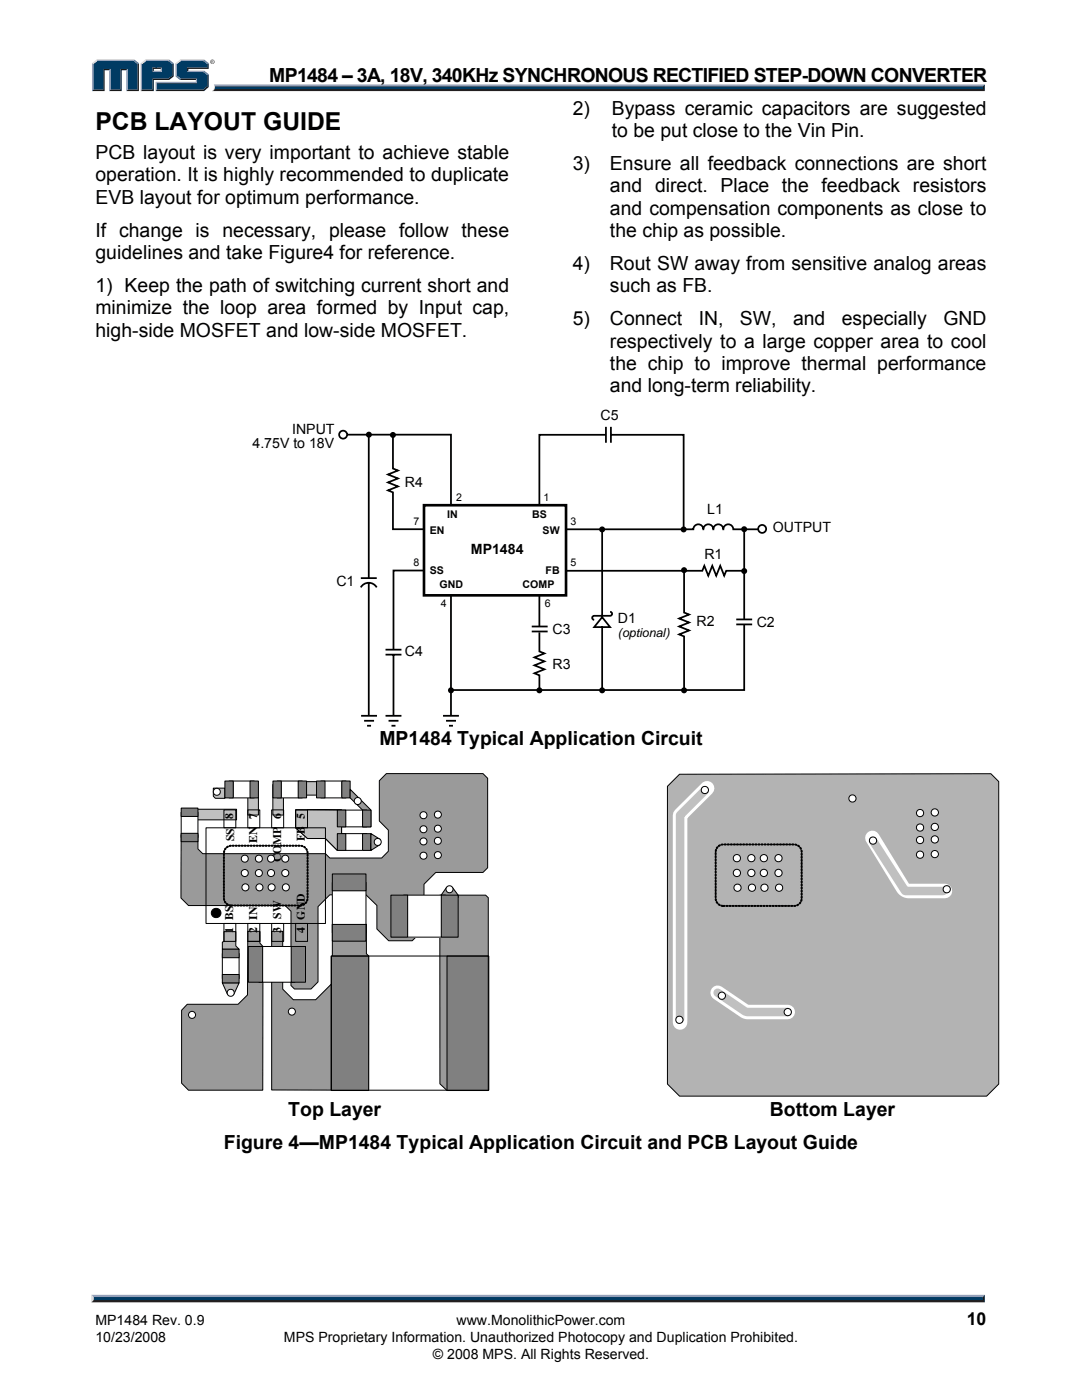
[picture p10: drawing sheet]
<svg xmlns="http://www.w3.org/2000/svg" width="216mm" height="279mm" viewBox="0 0 216 279" stroke-linecap="round" stroke-linejoin="round" font-family="sans-serif">
<defs><g id="words">
<text font-size="4.9" x="19" y="26">PCB LAYOUT GUIDE</text>
<g font-size="3.9">
<text x="53.7" y="16.3">MP1484 – 3A, 18V, 340KHz SYNCHRONOUS RECTIFIED STEP-DOWN CONVERTER</text>
<text x="114.3" y="22.9">2)</text>
<text x="122.1" y="22.9">Bypass ceramic capacitors are suggested</text>
<text x="122.1" y="27.3">to be put close to the Vin Pin.</text>
<text x="19" y="31.7">PCB layout is very important to achieve stable</text>
<text x="114.3" y="33.9">3)</text>
<text x="121.7" y="33.9">Ensure all feedback connections are short</text>
<text x="19" y="36.2">operation. It is highly recommended to duplicate</text>
<text x="19" y="40.7">EVB layout for optimum performance.</text>
<text x="121.7" y="38.4">and direct. Place the feedback resistors</text>
<text x="19" y="47.2">If change is necessary, please follow these</text>
<text x="121.7" y="42.8">and compensation components as close to</text>
<text x="121.7" y="47.3">the chip as possible.</text>
<text x="19" y="51.7">guidelines and take Figure4 for reference.</text>
<text x="114.3" y="53.9">4)</text>
<text x="121.7" y="53.9">Rout SW away from sensitive analog areas</text>
<text x="19" y="58.3">1) Keep the path of switching current short and</text>
<text x="121.7" y="58.4">such as FB.</text>
<text x="19" y="62.7">minimize the loop area formed by Input cap,</text>
<text x="114.3" y="64.9">5)</text>
<text x="121.7" y="64.9">Connect</text>
<text x="139.4" y="64.9">IN,</text>
<text x="147.6" y="64.9">SW,</text>
<text x="158.2" y="64.9">and</text>
<text x="168" y="64.9">especially</text>
<text x="188.2" y="64.9">GND</text>
<text x="19" y="67.2">high-side MOSFET and low-side MOSFET.</text>
<text x="121.7" y="69.4">respectively to a large copper area to cool</text>
<text x="121.7" y="73.9">the chip to improve thermal performance</text>
<text x="121.7" y="78.3">and long-term reliability.</text>
<text x="75.7" y="148.8">MP1484 Typical Application Circuit</text>
<text x="57.5" y="222.7">Top Layer</text>
<text x="153.6" y="222.7">Bottom Layer</text>
<text x="44.7" y="229.3">Figure 4—MP1484 Typical Application Circuit and PCB Layout Guide</text>
</g>
<text font-size="3.5" x="192.9" y="264.5">10</text>
<g font-size="2.8">
<text x="119.8" y="83.9">C5</text>
<text x="50.4" y="89.4">4.75V to 18V</text>
<text x="58.3" y="86.5">INPUT</text>
<text x="80.8" y="97.1">R4</text>
<text x="141.1" y="102.6">L1</text>
<text x="154.2" y="106.1">OUTPUT</text>
<text x="94" y="110.5">MP1484</text>
<text x="140.5" y="111.5">R1</text>
<text x="67.1" y="116.9">C1</text>
<text x="123.3" y="124.3">D1</text>
<text x="139" y="125">R2</text>
<text x="151" y="125">C2</text>
<text x="80.8" y="131">C4</text>
<text x="110.2" y="126.6">C3</text>
<text x="110.2" y="133.5">R3</text>
<text x="19" y="267.9">10/23/2008</text>
<text x="19" y="264.5">MP1484 Rev. 0.9</text>
<text x="56.7" y="267.9">MPS Proprietary Information. Unauthorized Photocopy and Duplication Prohibited.</text>
<text x="91.1" y="264.5">www.MonolithicPower.com</text>
<text x="86.4" y="271.1">© 2008 MPS. All Rights Reserved.</text>
</g>
<text font-size="2.5" x="123.3" y="127.1">(optional)</text>
<g font-size="2.3">
<text x="46.5" y="163.5" transform="rotate(-90 46.5 163.5)">8</text>
<text x="46.7" y="167.9" transform="rotate(-90 46.7 167.9)">SS</text>
<text x="51.3" y="163.5" transform="rotate(-90 51.3 163.5)">7</text>
<text x="56.1" y="163.5" transform="rotate(-90 56.1 163.5)">6</text>
<text x="60.9" y="167.9" transform="rotate(-90 60.9 167.9)">FB</text>
<text x="60.9" y="163.5" transform="rotate(-90 60.9 163.5)">5</text>
<text x="51.3" y="168.1" transform="rotate(-90 51.3 168.1)">EN</text>
<text x="56.1" y="172" transform="rotate(-90 56.1 172)">COMP</text>
<text x="46.5" y="183.6" transform="rotate(-90 46.5 183.6)">BS</text>
<text x="51.3" y="183.5" transform="rotate(-90 51.3 183.5)">IN</text>
<text x="56.1" y="183.4" transform="rotate(-90 56.1 183.4)">SW</text>
<text x="60.9" y="183.5" transform="rotate(-90 60.9 183.5)">GND</text>
<text x="46.5" y="186.2" transform="rotate(-90 46.5 186.2)">1</text>
<text x="51.3" y="186.2" transform="rotate(-90 51.3 186.2)">2</text>
<text x="56.1" y="186.2" transform="rotate(-90 56.1 186.2)">3</text>
<text x="60.9" y="186.2" transform="rotate(-90 60.9 186.2)">4</text>
</g>
<g font-size="2.1">
<text x="91" y="100">2</text>
<text x="108.5" y="100">1</text>
<text x="82.5" y="104.8">7</text>
<text x="85.8" y="106.5">EN</text>
<text x="89.2" y="103.5">IN</text>
<text x="106.2" y="103.5">BS</text>
<text x="108.3" y="106.5">SW</text>
<text x="113.9" y="104.8">3</text>
<text x="82.5" y="113">8</text>
<text x="113.9" y="113">5</text>
<text x="85.8" y="114.5">SS</text>
<text x="87.7" y="117.4">GND</text>
<text x="104.3" y="117.4">COMP</text>
<text x="108.9" y="114.5">FB</text>
<text x="88" y="121.2">4</text>
<text x="108.7" y="121.2">6</text>
</g>
</g></defs>
<path d="M18.7 259.2h177.4l.4 .7h-178.3z" fill="#231f20"/>
<path d="M18.3 258.4h178.2l-.4 .8h-177.4z" fill="#94a0b9"/>
<path d="M196.5 258.4v1.5l-.4-.4v-.6z" fill="#001338"/>
<path d="M18.7 258.9h177.4v.6h-177.4z" fill="#003b63"/>
<path d="M18.2 258.4l.5 .5v.5l-.5 .5z" fill="#dcddde"/>
<path d="M42.7 16.9h153.8l-.4 .6h-153.3z" fill="#94a0b9"/>
<path d="M42.8 17.5h153.3l.4 .7h-154.2l.4-.3z" fill="#231f20"/>
<path d="M196.1 17.3l.4-.4v1.3l-.4-.4z" fill="#001338"/>
<path d="M42.9 17.3h153.2v.5h-153.3z" fill="#003b63"/>
<path d="M42.7 16.9l.2 .5a.79 .79 0 0 1-.6 .8l.1-.1a1.24 1.24 0 0 0 .3-1.2z" fill="#dcddde"/>
<path d="M30.4 14.4l.3-.3h1.3l.3 .3z" fill="#94a0b9"/>
<g fill="#003b63">
<path d="M18.6 12.8l.8-.6h7.2l.8 .6v5.1h-1.9v-4.1h-1.5v4.1h-2v-4.1h-1.4v4.1h-2z"/>
<path d="M28.3 12.8l.9-.6h2.1v1.3h-.9v.9h1.9v-.9h-1.2v-1.3h2.5l.8 .6v2.3l-.8 .6h-3.2v2.2h-2.1z"/>
<path d="M31.3 16.6h8v-.9h-3.2l-.8-.6v-2.3l.8-.6h4.5l.8 .6v.7h-4.1v.9h3.3l.8 .6v2.2l-.8 .7h-9.3z"/>
</g>
<path d="M35.9 12h4.8" fill="none" stroke="#94a0b9" stroke-width=".27"/>
<path d="M35 12.6l.9-.7 .2 .3-.8 .6z" fill="#dcddde"/>
<path d="M35.2 12.6v2.7" fill="none" stroke="#94a0b9" stroke-width=".27"/>
<path d="M35 15.3l.3-.2 .8 .6-.2 .3z" fill="#537194"/>
<path d="M35.9 15.8h3.4" fill="none" stroke="#001338" stroke-width=".27"/>
<g fill="#94a0b9">
<path d="M31.1 16.3h8v-.3l.2-.3v.9h-8z"/>
<path d="M31.1 16.3l.2 .3v1.3l-.2 .3z"/>
</g>
<path d="M37.3 13.5h4.1v-.7l.2-.2v1.2h-4v.3l-.3 .3z" fill="#001338"/>
<path d="M37.3 14.2h3.4" fill="none" stroke="#94a0b9" stroke-width=".27"/>
<path d="M40.7 14.1l.9 .7-.2 .2-.8-.6z" fill="#537194"/>
<g fill="#001338">
<path d="M31.1 18.2l.2-.3h9.3l.8-.7v-2.2l.2-.2v2.6l-.9 .8z"/>
<path d="M30.4 15.7h3.2l.8-.6v-2.3l.3-.2v2.7l-.9 .7h-3.1v2.2h-2.6l.2-.3h2.1z"/>
</g>
<path d="M33.8 11.9l.9 .7-.3 .2-.8-.6z" fill="#537194"/>
<path d="M29 12h4.8" fill="none" stroke="#94a0b9" stroke-width=".27"/>
<path d="M28.1 12.6l.9-.7 .2 .3-.9 .6z" fill="#dcddde"/>
<path d="M28.2 12.6v5.6" fill="none" stroke="#94a0b9" stroke-width=".27"/>
<path d="M32 13.8l.3-.3v.9l-.3-.3z" fill="#94a0b9"/>
<g fill="#001338">
<path d="M30.4 13.5h1.9l-.3 .3h-1.3v.3l-.3 .3z"/>
<path d="M27.4 12.8l.3-.2v5.6h-2.5l.3-.3h1.9z"/>
</g>
<path d="M26.8 11.9l.9 .7-.3 .2-.8-.6z" fill="#537194"/>
<path d="M19.2 12h7.6" fill="none" stroke="#94a0b9" stroke-width=".27"/>
<path d="M18.4 12.6l.8-.7 .2 .3-.8 .6z" fill="#dcddde"/>
<path d="M18.5 12.6v5.6" fill="none" stroke="#94a0b9" stroke-width=".27"/>
<path d="M20.6 13.8h1.4l-.2 .2h-.9v4.2h-2.5l.2-.3h2z" fill="#001338"/>
<path d="M21.9 13.8v4.4" fill="none" stroke="#94a0b9" stroke-width=".27"/>
<path d="M24 13.8h1.5l-.3 .2h-.9v4.2h-2.5l.2-.3h2z" fill="#001338"/>
<path d="M25.3 13.8v4.4" fill="none" stroke="#94a0b9" stroke-width=".27"/>
<path d="M40.7 11.9l.9 .7-.2 .2-.8-.6z" fill="#537194"/>
<path d="M41.9 12.3a.45 .45 0 0 1 .9 0 .45 .45 0 0 1-.9 0zM42 12.3a.37 .37 0 0 0 .7 0 .37 .37 0 0 0-.7 0zM42.2 12.1l.3 .1 .1 .4-.2-.2-.2 .2zM42.3 12.2v.1h.1z" fill="#231f20"/>
<g fill="none" stroke="#000" stroke-width=".35">
<path d="M69.3 86.7h20.7v14.2M73.6 86.9v28.5M78.4 86.7v6.8l1 .4-2 .8 2 .8-2 .8 2 .8-2 .8 1 .4v7.3h6.2M120.9 86.8h-13.3v14M121.9 85.2v3.2M121.9 86.8h14.5v18.9M72 117.2a1.83 1.83 0 0 1 3.2 0M73.6 116.3v26.6M84.7 113.9h-6.2v15.7M90 118.8v24.1M107.6 118.8v6.3M112.9 105.6h25.4a1 1 0 0 1 1-1 1 1 0 0 1 1 1 1 1 0 0 1 1-1 1 1 0 0 1 1 1 1 1 0 0 1 1-1 1 1 0 0 1 1 1 1 1 0 0 1 1-1 1 1 0 0 1 1 1h5"/>
<path d="M113 113.9h27.1l.4-1 .8 2 .8-2 .8 2 .8-2 .8 2 .4-1h3.5M120.2 105.7v17.2M136.5 113.7v8.5l1 .4-2 .8 2 .8-2 .8 2 .8-2 .8 1 .4v10.8M148.5 105.6v18M76.9 130.6h3.2M78.5 130.7v12.1M106.1 126h3.2M107.6 126.2v3.8l1 .4-2 .8 2 .8-2 .8 2 .8-2 .8 1 .4v3M120.1 123.2l1.6 2h-3.1zM120.2 125v12.7M121.7 122.1a.4 .4 0 0 1 .4 .4 .4 .4 0 0 1-.4 .4h-3.1a.4 .4 0 0 0-.4 .4 .4 .4 0 0 0 .4 .4M146.9 124.6h3.2"/>
<path d="M148.5 124.7v13h-58.5M72.7 143.8h1.9M73.2 144.8h.8M77.5 143.8h2M78.1 144.8h.8M89 143.8h2M89.6 144.8h.8"/>
<circle cx="68.5" cy="86.7" r=".79"/>
<circle cx="152.1" cy="105.6" r=".79"/>
</g>
<g fill="#000">
<circle cx="73.6" cy="86.7" r=".6"/>
<circle cx="78.4" cy="86.8" r=".6"/>
<circle cx="120.2" cy="105.7" r=".6"/>
<circle cx="136.4" cy="105.7" r=".6"/>
<circle cx="136.5" cy="113.8" r=".6"/>
<circle cx="148.5" cy="105.6" r=".6"/>
<circle cx="148.5" cy="114" r=".6"/>
<circle cx="90" cy="137.8" r=".6"/>
<circle cx="107.6" cy="137.8" r=".6"/>
<circle cx="120.2" cy="137.8" r=".6"/>
<circle cx="136.5" cy="137.8" r=".6"/>
</g>
<path d="M84.6 100.8h28.3v18h-28.3z" fill="none" stroke="#000" stroke-width=".53"/>
<path d="M120.9 85.2v3.2zM72 115.4h3.2zM76.9 129.7h3.2zM106.1 125h3.2zM146.9 123.6h3.2zM72.1 142.9h3.1zM76.9 142.9h3.2zM88.4 142.9h3.2z" fill="#000" stroke="#000" stroke-width=".35"/>
<path d="M49.4 185.9h2.4l.1 2.3 .6 .7-.1 28.7h-14.8l-1.4-1.4v-14.6l1.2-1.2h10.1l1.9-1.8z" fill-rule="evenodd" fill="#9a9a9a"/>
<path d="M49.4 185.9h2.4l.1 2.3 .6 .7-.1 28.7h-14.8l-1.4-1.4v-14.6l1.2-1.2h10.1l1.9-1.8z" fill="none" stroke="#000" stroke-width=".2"/>
<path d="M54.2 185.9h2.2v11.5l2.1 2.1h4.5l3.3-3.3v-11.8h6.8v5.9l.5 .5v26.8l-19.4-.1z" fill-rule="evenodd" fill="#9a9a9a"/>
<path d="M54.2 185.9h2.2v11.5l2.1 2.1h4.5l3.3-3.3v-11.8h6.8v5.9l.5 .5v26.8l-19.4-.1z" fill="none" stroke="#000" stroke-width=".2"/>
<path d="M36.2 166.6h3.3v2.8l.9 1h24.5l.9 .8h10.4l1.3-1.3v-4.2l-1.8-1.8v-8.1l1.4-1.4h19.3l.9 .9v17.9l-.9 .9h-9.4l-2.4 2.4v8.9l-2.3 2.3h-4.7l-2.4-2.3v-4.7l-2.2-2.1h-7.2l-2.3 2.3v15.1l-1.4 1.4h-3.3l-.7-.7v-14.8l-1.2-1.2h-19.3l-1.5-1.5z" fill-rule="evenodd" fill="#9a9a9a"/>
<path d="M36.2 166.6h3.3v2.8l.9 1h24.5l.9 .8h10.4l1.3-1.3v-4.2l-1.8-1.8v-8.1l1.4-1.4h19.3l.9 .9v17.9l-.9 .9h-9.4l-2.4 2.4v8.9l-2.3 2.3h-4.7l-2.4-2.3v-4.7l-2.2-2.1h-7.2l-2.3 2.3v15.1l-1.4 1.4h-3.3l-.7-.7v-14.8l-1.2-1.2h-19.3l-1.5-1.5zM61.4 161.6l6.8 .1v8h-.9l-2.4-2.4h-3.5l-2.4-2.1v-3.6l9.2 .1" fill="none" stroke="#000" stroke-width=".2"/>
<path d="M59 161.6l9.2 .1v8h-.9l-2.4-2.4h-3.5l-2.4-2.1z" fill-rule="evenodd" fill="#c0c0c0"/>
<path d="M59 161.6l9.2 .1v8h-.9l-2.4-2.4h-3.5l-2.4-2.1z" fill="none" stroke="#000" stroke-width=".2"/>
<path d="M68.2 166.4h5v3.3h-5z" fill="#fff"/>
<path d="M68.2 166.4h5v3.3h-5z" fill="none" stroke="#000" stroke-width=".2"/>
<path d="M72.3 166.4h1.7v3.3h-1.7z" fill="#808080"/>
<path d="M72.3 166.4h1.7v3.3h-1.7z" fill="none" stroke="#000" stroke-width=".2"/>
<path d="M67.3 166.4h1.7v3.3h-1.7z" fill="#808080"/>
<path d="M67.3 166.4h1.7v3.3h-1.7z" fill="none" stroke="#000" stroke-width=".2"/>
<path d="M49.4 156.6h2.2v6.1h-2.2z" fill="#c0c0c0"/>
<path d="M49.4 156.6h2.2v6.1h-2.2z" fill="none" stroke="#000" stroke-width=".2"/>
<path d="M36.4 161.5h10.8v2.1h-10.8z" fill="#c0c0c0"/>
<path d="M36.4 161.5h10.8v2.1h-10.8z" fill="none" stroke="#000" stroke-width=".2"/>
<path d="M42.6 157.3h2.3v2h-1.9l-.4-.4z" fill-rule="evenodd" fill="#c0c0c0"/>
<path d="M42.6 157.3h2.3v2h-1.9l-.4-.4z" fill="none" stroke="#000" stroke-width=".2"/>
<circle cx="43.3" cy="158" r=".7" fill="#fff"/>
<circle cx="43.3" cy="158" r=".7" fill="none" stroke="#000" stroke-width=".2"/>
<path d="M54.4 156.6h2.2v6.1h-2.2z" fill="#c0c0c0"/>
<path d="M54.4 156.6h2.2v6.1h-2.2z" fill="none" stroke="#000" stroke-width=".2"/>
<path d="M60.8 156h3.4v2.7h-3.4z" fill="#c0c0c0"/>
<path d="M60.8 156h3.4v2.7h-3.4z" fill="none" stroke="#000" stroke-width=".2"/>
<path d="M64 155.9h5v3.3h-5z" fill="#fff"/>
<path d="M64 155.9h5v3.3h-5z" fill="none" stroke="#000" stroke-width=".2"/>
<path d="M63.2 155.9h1.7v3.3h-1.7z" fill="#808080"/>
<path d="M63.2 155.9h1.7v3.3h-1.7z" fill="none" stroke="#000" stroke-width=".2"/>
<path d="M68.2 155.9h1.7v3.3h-1.7z" fill="#808080"/>
<path d="M68.2 155.9h1.7v3.3h-1.7z" fill="none" stroke="#000" stroke-width=".2"/>
<path d="M55.3 155.9h5v3.3h-5z" fill="#fff"/>
<path d="M55.3 155.9h5v3.3h-5z" fill="none" stroke="#000" stroke-width=".2"/>
<path d="M54.5 155.9h1.6v3.3h-1.6z" fill="#808080"/>
<path d="M54.5 155.9h1.6v3.3h-1.6z" fill="none" stroke="#000" stroke-width=".2"/>
<path d="M59.5 155.9h1.7v3.3h-1.7z" fill="#808080"/>
<path d="M59.5 155.9h1.7v3.3h-1.7z" fill="none" stroke="#000" stroke-width=".2"/>
<path d="M36.2 162.1h3.3v5h-3.3z" fill="#fff"/>
<path d="M36.2 162.1h3.3v5h-3.3z" fill="none" stroke="#000" stroke-width=".2"/>
<path d="M36.2 161.3h3.3v1.6h-3.3z" fill="#808080"/>
<path d="M36.2 161.3h3.3v1.6h-3.3z" fill="none" stroke="#000" stroke-width=".2"/>
<path d="M36.2 166.3h3.3v1.7h-3.3z" fill="#808080"/>
<path d="M36.2 166.3h3.3v1.7h-3.3z" fill="none" stroke="#000" stroke-width=".2"/>
<path d="M45.7 155.9h5v3.3h-5z" fill="#fff"/>
<path d="M45.7 155.9h5v3.3h-5z" fill="none" stroke="#000" stroke-width=".2"/>
<path d="M44.9 155.9h1.6v3.3h-1.6z" fill="#808080"/>
<path d="M44.9 155.9h1.6v3.3h-1.6z" fill="none" stroke="#000" stroke-width=".2"/>
<path d="M49.9 155.9h1.7v3.3h-1.7z" fill="#808080"/>
<path d="M49.9 155.9h1.7v3.3h-1.7z" fill="none" stroke="#000" stroke-width=".2"/>
<path d="M44.4 196.2h3.3l-1 2.2h-1.3z" fill-rule="evenodd" fill="#b3b3b3"/>
<path d="M44.4 196.2h3.3l-1 2.2h-1.3z" fill="none" stroke="#000" stroke-width=".2"/>
<circle cx="46" cy="198.1" r=".71" fill="#fff"/>
<circle cx="46" cy="198.1" r=".71" fill="none" stroke="#000" stroke-width=".2"/>
<path d="M44.7 185.9h2.4v2.9l.6 .6h-3.3v-1.4l.3-.1z" fill-rule="evenodd" fill="#b3b3b3"/>
<path d="M44.7 185.9h2.4v2.9l.6 .6h-3.3v-1.4l.3-.1z" fill="none" stroke="#000" stroke-width=".2"/>
<path d="M44.4 190.3h3.3v5h-3.3z" fill="#fff"/>
<path d="M44.4 190.3h3.3v5h-3.3z" fill="none" stroke="#000" stroke-width=".2"/>
<path d="M44.4 189.4h3.3v1.7h-3.3z" fill="#808080"/>
<path d="M44.4 189.4h3.3v1.7h-3.3z" fill="none" stroke="#000" stroke-width=".2"/>
<path d="M44.4 194.5h3.3v1.7h-3.3z" fill="#808080"/>
<path d="M44.4 194.5h3.3v1.7h-3.3z" fill="none" stroke="#000" stroke-width=".2"/>
<path d="M87.8 178.6h9.1l.5 .6v38.4h-8.2l-1.4-1.3z" fill-rule="evenodd" fill="#9a9a9a"/>
<path d="M87.8 178.6h9.1l.5 .6v38.4h-8.2l-1.4-1.3z" fill="none" stroke="#000" stroke-width=".2"/>
<circle cx="58.2" cy="201.9" r=".71" fill="#fff"/>
<g fill="none" stroke="#000" stroke-width=".2">
<path d="M74 168.3v1.4"/>
<circle cx="58.2" cy="201.9" r=".71"/>
</g>
<path d="M69.9 157.5l4.1 4.2v3.3h-1.7v-3.3l-2.4-2.5z" fill-rule="evenodd" fill="#9a9a9a"/>
<path d="M69.9 157.5l4.1 4.2v3.3h-1.7v-3.3l-2.4-2.5z" fill="none" stroke="#000" stroke-width=".2"/>
<circle cx="71.4" cy="159.9" r=".71" fill="#fff"/>
<circle cx="71.4" cy="159.9" r=".71" fill="none" stroke="#000" stroke-width=".2"/>
<path d="M68.2 161.7h5v3.3h-5z" fill="#fff"/>
<path d="M68.2 161.7h5v3.3h-5z" fill="none" stroke="#000" stroke-width=".2"/>
<path d="M72.3 161.7h1.7v3.3h-1.7z" fill="#808080"/>
<path d="M72.3 161.7h1.7v3.3h-1.7z" fill="none" stroke="#000" stroke-width=".2"/>
<path d="M67.3 161.7h1.7v3.3h-1.7z" fill="#808080"/>
<path d="M67.3 161.7h1.7v3.3h-1.7z" fill="none" stroke="#000" stroke-width=".2"/>
<path d="M74 166.4l1.9 1.1v1.1l-1.9 1.1z" fill-rule="evenodd" fill="#9a9a9a"/>
<path d="M74 166.4l1.9 1.1v1.1l-1.9 1.1z" fill="none" stroke="#000" stroke-width=".2"/>
<circle cx="75.4" cy="168" r=".71" fill="#fff"/>
<circle cx="75.4" cy="168" r=".71" fill="none" stroke="#000" stroke-width=".2"/>
<path d="M89.1 177.1h1.2l1.1 1.5v.5h-3.3v-.5z" fill-rule="evenodd" fill="#9a9a9a"/>
<path d="M89.1 177.1h1.2l1.1 1.5v.5h-3.3v-.5z" fill="none" stroke="#000" stroke-width=".2"/>
<circle cx="89.7" cy="177.5" r=".71" fill="#fff"/>
<g fill="none" stroke="#000" stroke-width=".2">
<path d="M44.7 161.6h2.4v3.6h-2.4zM49.4 161.6h2.4v3.6h-2.4zM54.2 161.6h2.4v3.6h-2.4zM59 161.6h2.4v3.6h-2.4zM44.7 184.3h2.4v3.6h-2.4zM49.4 184.3h2.4v3.6h-2.4zM51.8 185.9v2h-2.4M54.2 184.3h2.4v3.6h-2.4zM59 184.3h2.4v3.6h-2.4z"/>
<circle cx="89.7" cy="177.5" r=".71"/>
</g>
<circle cx="48.8" cy="174.2" r=".7" fill="#fff"/>
<circle cx="48.8" cy="174.2" r=".7" fill="none" stroke="#000" stroke-width=".2"/>
<circle cx="51.7" cy="174.2" r=".7" fill="#fff"/>
<circle cx="51.7" cy="174.2" r=".7" fill="none" stroke="#000" stroke-width=".2"/>
<circle cx="54.1" cy="174.2" r=".71" fill="#fff"/>
<circle cx="54.1" cy="174.2" r=".71" fill="none" stroke="#000" stroke-width=".2"/>
<circle cx="56.9" cy="174.2" r=".71" fill="#fff"/>
<circle cx="56.9" cy="174.2" r=".71" fill="none" stroke="#000" stroke-width=".2"/>
<circle cx="48.8" cy="171.4" r=".7" fill="#fff"/>
<circle cx="48.8" cy="171.4" r=".7" fill="none" stroke="#000" stroke-width=".2"/>
<circle cx="51.7" cy="171.4" r=".7" fill="#fff"/>
<circle cx="51.7" cy="171.4" r=".7" fill="none" stroke="#000" stroke-width=".2"/>
<circle cx="54.1" cy="171.4" r=".71" fill="#fff"/>
<circle cx="54.1" cy="171.4" r=".71" fill="none" stroke="#000" stroke-width=".2"/>
<circle cx="56.9" cy="171.4" r=".71" fill="#fff"/>
<circle cx="56.9" cy="171.4" r=".71" fill="none" stroke="#000" stroke-width=".2"/>
<circle cx="49" cy="177.1" r=".71" fill="#fff"/>
<circle cx="49" cy="177.1" r=".71" fill="none" stroke="#000" stroke-width=".2"/>
<circle cx="51.8" cy="177.1" r=".71" fill="#fff"/>
<circle cx="51.8" cy="177.1" r=".71" fill="none" stroke="#000" stroke-width=".2"/>
<circle cx="54.2" cy="177.1" r=".71" fill="#fff"/>
<circle cx="54.2" cy="177.1" r=".71" fill="none" stroke="#000" stroke-width=".2"/>
<circle cx="57" cy="177.1" r=".71" fill="#fff"/>
<g fill="none" stroke="#000" stroke-width=".2">
<path d="M41.1 165.2h23.8v19.1h-23.8zM44.6 170.4h.2l-.1 .4-.1-.2zM44.6 171h.2l-.1 .3-.1-.1zM44.6 173.4h.2l-.1 .3-.1-.1zM44.6 174.6h.2l-.1 .3-.1-.1zM44.6 175.2h.2l-.1 .3-.1-.1zM44.6 177h.2l-.1 .3-.1-.1zM44.6 177.6h.2l-.1 .3-.1-.1zM44.6 178.2h.2l-.1 .3-.1-.1zM44.6 172.2h.2l-.1 .3-.1-.1zM44.6 175.7l.2 .1-.1 .3-.1-.1zM44.6 171.6h.2l-.1 .3h-.1z"/>
<path d="M44.6 172.7l.2 .1-.1 .3-.1-.1zM44.6 173.9l.2 .1-.1 .3-.1-.1zM44.6 176.3l.2 .1-.1 .3-.1-.1zM44.6 178.7l.2 .1-.1 .3-.1-.1zM44.6 179.3l.2 .1-.1 .3zM44.7 169.8l.1 .1-.1 .3zM44.8 179.9l.3 .2-.1 .1-.2-.2zM45.2 169l.2-.1 .2 .1-.3 .2zM45.8 168.7l.3 .1-.3 .1zM46.3 168.7h.4v.1l-.3 .1zM47 168.7h.3v.1l-.3 .1zM47.6 168.7h.3v.1l-.3 .1z"/>
<path d="M48.2 168.7l.3 .1-.3 .1zM48.8 168.7l.3 .1-.3 .1zM49.4 168.7l.3 .1-.3 .1zM49.9 168.7h.3l.1 .1-.3 .1zM50.6 168.7h.2l.1 .1-.3 .1zM51.2 168.7h.3v.1l-.3 .1zM51.8 168.7l.3 .1-.3 .1zM52.3 168.7l.4 .1-.3 .1zM52.9 168.7l.4 .1-.3 .1zM53.5 168.7h.3l.1 .1-.3 .1zM54.1 168.7h.3l.1 .1-.3 .1zM54.7 168.7h.3l.1 .1-.3 .1z"/>
<path d="M55.3 168.7l.4 .1-.3 .1zM55.9 168.7l.4 .1-.3 .1zM56.5 168.7l.4 .1-.3 .1zM57.1 168.7h.3l.1 .1-.3 .1zM57.7 168.7h.3l.1 .1-.3 .1zM58.3 168.7h.3l.1 .1-.3 .1zM58.9 168.7l.4 .1-.3 .1zM59.5 168.7l.4 .1-.3 .1zM60.1 168.7l.3 .1v.1h-.3zM60.6 169l.2-.1 .1 .3h-.1zM61.1 169.4h.1l.1 .3zM61.2 170l.2-.1v.4z"/>
<path d="M61.3 179.5h.1l-.1 .3h-.1zM61.3 178.9h.2l-.1 .3zM61.3 178.3h.2l-.1 .3zM61.3 177.7h.2l-.1 .3h-.1zM61.3 177.1h.2l-.1 .3zM61.3 176.5h.2l-.1 .3zM61.3 174.7h.2l-.1 .4zM61.3 174.1h.2l-.1 .4zM61.3 173.5h.2l-.1 .4zM61.3 172.3h.2l-.1 .4zM61.3 171.7h.2l-.1 .4zM61.3 171.1h.2l-.1 .4z"/>
<path d="M61.3 175.3h.2l-.1 .4zM61.3 170.5h.2l-.1 .4-.1-.1zM61.3 175.9h.2l-.1 .4zM61.3 172.9h.2l-.1 .4zM45.2 180.3l.3 .1v.2l-.3-.1zM45.7 180.6l.4 .1-.3 .1zM46.1 180.6l.4 .1-.3 .1zM46.7 180.6l.4 .1-.3 .1zM47.3 180.6l.4 .1-.3 .1zM47.9 180.6h.3l.1 .1-.3 .1zM48.5 180.6h.3l.1 .1-.3 .1zM49.1 180.6h.3l.1 .1-.3 .1z"/>
<path d="M49.7 180.6l.4 .1-.3 .1zM50.3 180.6l.4 .1-.3 .1zM50.9 180.6l.4 .1-.4 .1zM51.5 180.6l.4 .1-.4 .1zM52.1 180.6h.3l.1 .1-.4 .1zM52.7 180.6h.3l.1 .1-.4 .1zM53.3 180.6l.4 .1-.4 .1zM53.9 180.6l.4 .1-.4 .1zM54.5 180.6l.4 .1-.4 .1zM55.1 180.6l.4 .1-.4 .1zM55.7 180.6h.3v.1l-.3 .1zM56.3 180.6h.3v.1l-.3 .1z"/>
<path d="M56.9 180.6l.4 .1-.4 .1zM57.5 180.6l.3 .1-.3 .1zM58.1 180.6l.3 .1-.3 .1zM58.7 180.6l.3 .1-.3 .1zM59.3 180.6h.3v.1l-.3 .1zM59.9 180.6l.3 .1-.3 .1zM60.4 180.5l.2-.1a.17 .17 0 0 1 .1 .2 .17 .17 0 0 1-.3 0zM61 180l.2 .1-.2 .2-.1-.1z"/>
<circle cx="44.9" cy="169.4" r=".18"/>
<circle cx="57" cy="177.1" r=".71"/>
<circle cx="43.1" cy="182.2" r=".94"/>
</g>
<g fill="#000">
<path d="M46.1 180.6l.4 .1-.3 .1zM46.7 180.6l.4 .1-.3 .1zM47.3 180.6l.4 .1-.3 .1zM47.9 180.6h.3l.1 .1-.3 .1zM48.5 180.6h.3l.1 .1-.3 .1zM49.1 180.6h.3l.1 .1-.3 .1zM49.7 180.6l.4 .1-.3 .1zM50.3 180.6l.4 .1-.3 .1zM50.9 180.6l.4 .1-.4 .1zM51.5 180.6l.4 .1-.4 .1zM52.1 180.6h.3l.1 .1-.4 .1zM52.7 180.6h.3l.1 .1-.4 .1zM53.3 180.6l.4 .1-.4 .1zM53.9 180.6l.4 .1-.4 .1zM54.5 180.6l.4 .1-.4 .1zM55.1 180.6l.4 .1-.4 .1zM55.7 180.6h.3v.1l-.3 .1zM56.3 180.6h.3v.1l-.3 .1zM56.9 180.6l.4 .1-.4 .1zM57.5 180.6l.3 .1-.3 .1zM58.1 180.6l.3 .1-.3 .1zM58.7 180.6l.3 .1-.3 .1zM59.3 180.6h.3v.1l-.3 .1zM59.9 180.6l.3 .1-.3 .1zM60.4 180.5l.2-.1a.17 .17 0 0 1 .1 .2 .17 .17 0 0 1-.3 0zM61 180l.2 .1-.2 .2-.1-.1zM61.3 179.5h.1l-.1 .3h-.1zM61.3 178.9h.2l-.1 .3zM61.3 178.3h.2l-.1 .3zM61.3 177.7h.2l-.1 .3h-.1zM61.3 177.1h.2l-.1 .3zM61.3 176.5h.2l-.1 .3zM61.3 175.9h.2l-.1 .4zM61.3 175.3h.2l-.1 .4zM61.3 174.7h.2l-.1 .4zM61.3 174.1h.2l-.1 .4zM61.3 173.5h.2l-.1 .4zM61.3 172.9h.2l-.1 .4zM61.3 172.3h.2l-.1 .4zM61.3 171.7h.2l-.1 .4zM61.3 171.1h.2l-.1 .4zM61.3 170.5h.2l-.1 .4-.1-.1zM61.2 170l.2-.1v.4zM61.1 169.4h.1l.1 .3zM60.6 169l.2-.1 .1 .3h-.1zM60.1 168.7l.3 .1v.1h-.3zM59.5 168.7l.4 .1-.3 .1zM58.9 168.7l.4 .1-.3 .1zM58.3 168.7h.3l.1 .1-.3 .1zM57.7 168.7h.3l.1 .1-.3 .1zM57.1 168.7h.3l.1 .1-.3 .1zM56.5 168.7l.4 .1-.3 .1zM55.9 168.7l.4 .1-.3 .1zM55.3 168.7l.4 .1-.3 .1zM54.7 168.7h.3l.1 .1-.3 .1zM54.1 168.7h.3l.1 .1-.3 .1zM53.5 168.7h.3l.1 .1-.3 .1zM52.9 168.7l.4 .1-.3 .1zM52.3 168.7l.4 .1-.3 .1zM51.8 168.7l.3 .1-.3 .1zM51.2 168.7h.3v.1l-.3 .1zM50.6 168.7h.2l.1 .1-.3 .1zM49.9 168.7h.3l.1 .1-.3 .1zM49.4 168.7l.3 .1-.3 .1zM48.8 168.7l.3 .1-.3 .1zM48.2 168.7l.3 .1-.3 .1zM47.6 168.7h.3v.1l-.3 .1zM47 168.7h.3v.1l-.3 .1zM46.3 168.7h.4v.1l-.3 .1zM45.8 168.7l.3 .1-.3 .1zM45.2 169l.2-.1 .2 .1-.3 .2zM44.8 169.4a.18 .18 0 0 1 .3 0 .18 .18 0 0 1-.3 0zM44.7 169.8l.1 .1-.1 .3zM44.6 170.4h.2l-.1 .4-.1-.2zM44.6 171h.2l-.1 .3-.1-.1zM44.6 171.6h.2l-.1 .3h-.1zM44.6 172.2h.2l-.1 .3-.1-.1zM44.6 172.7l.2 .1-.1 .3-.1-.1zM44.6 173.4h.2l-.1 .3-.1-.1zM44.6 173.9l.2 .1-.1 .3-.1-.1zM44.6 174.6h.2l-.1 .3-.1-.1zM44.6 175.2h.2l-.1 .3-.1-.1zM44.6 175.7l.2 .1-.1 .3-.1-.1zM44.6 176.3l.2 .1-.1 .3-.1-.1zM44.6 177h.2l-.1 .3-.1-.1zM44.6 177.6h.2l-.1 .3-.1-.1zM44.6 178.2h.2l-.1 .3-.1-.1zM44.6 178.7l.2 .1-.1 .3-.1-.1zM44.6 179.3l.2 .1-.1 .3zM44.8 179.9l.3 .2-.1 .1-.2-.2zM45.2 180.3l.3 .1v.2l-.3-.1zM45.7 180.6l.4 .1-.3 .1z" fill-rule="evenodd"/>
<circle cx="43.1" cy="182.2" r=".94"/>
</g>
<path d="M51.7 188.9h7.1v7.1h-7.1z" fill="#fff"/>
<path d="M51.7 188.9h7.1v7.1h-7.1z" fill="none" stroke="#000" stroke-width=".2"/>
<path d="M58.1 188.9h2.9v7.1h-2.9z" fill="#808080"/>
<path d="M58.1 188.9h2.9v7.1h-2.9z" fill="none" stroke="#000" stroke-width=".2"/>
<path d="M49.6 188.9h2.8v7.1h-2.8z" fill="#808080"/>
<path d="M49.6 188.9h2.8v7.1h-2.8z" fill="none" stroke="#000" stroke-width=".2"/>
<path d="M66.3 176.1h6.7v10.1h-6.7z" fill="#fff"/>
<path d="M66.3 176.1h6.7v10.1h-6.7z" fill="none" stroke="#000" stroke-width=".2"/>
<path d="M66.3 184.5h6.7v3.3h-6.7z" fill="#808080"/>
<path d="M66.3 184.5h6.7v3.3h-6.7z" fill="none" stroke="#000" stroke-width=".2"/>
<path d="M66.3 174.4h6.7v3.4h-6.7z" fill="#808080"/>
<path d="M66.3 174.4h6.7v3.4h-6.7z" fill="none" stroke="#000" stroke-width=".2"/>
<path d="M80.5 178.6h8.4v8.4h-8.4z" fill="#fff"/>
<path d="M80.5 178.6h8.4v8.4h-8.4z" fill="none" stroke="#000" stroke-width=".2"/>
<path d="M78 178.6h3.3v8.4h-3.3z" fill="#808080"/>
<path d="M78 178.6h3.3v8.4h-3.3z" fill="none" stroke="#000" stroke-width=".2"/>
<path d="M88.1 178.6h3.3v8.4h-3.3z" fill="#808080"/>
<path d="M88.1 178.6h3.3v8.4h-3.3z" fill="none" stroke="#000" stroke-width=".2"/>
<path d="M66.1 190.8h7.5v26.8h-7.5z" fill="#808080"/>
<path d="M66.1 190.8h7.5v26.8h-7.5z" fill="none" stroke="#000" stroke-width=".2"/>
<path d="M89.2 190.8h8.2v26.8h-8.2z" fill="#808080"/>
<path d="M89.2 190.8h8.2v26.8h-8.2z" fill="none" stroke="#000" stroke-width=".2"/>
<circle cx="87.4" cy="162.6" r=".71" fill="#fff"/>
<circle cx="87.4" cy="162.6" r=".71" fill="none" stroke="#000" stroke-width=".2"/>
<circle cx="87.4" cy="165.4" r=".71" fill="#fff"/>
<circle cx="87.4" cy="165.4" r=".71" fill="none" stroke="#000" stroke-width=".2"/>
<circle cx="87.4" cy="167.8" r=".7" fill="#fff"/>
<circle cx="87.4" cy="167.8" r=".7" fill="none" stroke="#000" stroke-width=".2"/>
<circle cx="87.4" cy="170.7" r=".71" fill="#fff"/>
<circle cx="87.4" cy="170.7" r=".71" fill="none" stroke="#000" stroke-width=".2"/>
<circle cx="84.5" cy="162.7" r=".7" fill="#fff"/>
<circle cx="84.5" cy="162.7" r=".7" fill="none" stroke="#000" stroke-width=".2"/>
<circle cx="84.5" cy="165.5" r=".7" fill="#fff"/>
<circle cx="84.5" cy="165.5" r=".7" fill="none" stroke="#000" stroke-width=".2"/>
<circle cx="84.5" cy="167.9" r=".7" fill="#fff"/>
<circle cx="84.5" cy="167.9" r=".7" fill="none" stroke="#000" stroke-width=".2"/>
<circle cx="84.5" cy="170.8" r=".7" fill="#fff"/>
<g fill="none" stroke="#000" stroke-width=".2">
<path d="M66.1 190.8h31.4v26.8h-31.4z"/>
<circle cx="84.5" cy="170.8" r=".7"/>
</g>
<circle cx="38.3" cy="202.5" r=".71" fill="#fff"/>
<circle cx="38.3" cy="202.5" r=".71" fill="none" stroke="#000" stroke-width=".2"/>
<path d="M133.2 156.9l2.4-2.4 62.1-.1 1.6 1.6v60.3l-2.4 2.5h-61.3l-2.4-2.5z" fill-rule="evenodd" fill="#b3b3b3"/>
<path d="M133.2 156.9l2.4-2.4 62.1-.1 1.6 1.6v60.3l-2.4 2.5h-61.3l-2.4-2.5z" fill="none" stroke="#000" stroke-width=".2"/>
<path d="M143.2 198.1l5.7 3.8 8.3 .1" fill="none" stroke="#fff" stroke-width="2.9"/>
<circle cx="186.5" cy="162.1" r=".73" fill="#fff"/>
<circle cx="186.5" cy="162.1" r=".73" fill="none" stroke="#000" stroke-width=".2"/>
<circle cx="186.5" cy="165" r=".73" fill="#fff"/>
<circle cx="186.5" cy="165" r=".73" fill="none" stroke="#000" stroke-width=".2"/>
<circle cx="186.5" cy="167.5" r=".73" fill="#fff"/>
<circle cx="186.5" cy="167.5" r=".73" fill="none" stroke="#000" stroke-width=".2"/>
<circle cx="186.5" cy="170.5" r=".73" fill="#fff"/>
<circle cx="186.5" cy="170.5" r=".73" fill="none" stroke="#000" stroke-width=".2"/>
<circle cx="183.6" cy="162.3" r=".72" fill="#fff"/>
<circle cx="183.6" cy="162.3" r=".72" fill="none" stroke="#000" stroke-width=".2"/>
<circle cx="183.6" cy="165.2" r=".72" fill="#fff"/>
<circle cx="183.6" cy="165.2" r=".72" fill="none" stroke="#000" stroke-width=".2"/>
<circle cx="183.6" cy="167.6" r=".72" fill="#fff"/>
<circle cx="183.6" cy="167.6" r=".72" fill="none" stroke="#000" stroke-width=".2"/>
<circle cx="183.6" cy="170.6" r=".72" fill="#fff"/>
<circle cx="183.6" cy="170.6" r=".72" fill="none" stroke="#000" stroke-width=".2"/>
<circle cx="170.1" cy="159.4" r=".72" fill="#fff"/>
<g fill="none" stroke="#000" stroke-width=".2">
<path d="M142.7 170.2h.2v.3h-.2zM142.7 171.4h.2v.4h-.2zM142.7 172h.2v.4h-.2zM142.7 172.7h.2l-.1 .3zM142.7 173.3h.2l-.1 .3zM142.7 173.9h.2l-.1 .3zM142.7 174.5h.2l-.1 .4zM142.7 175.1h.2l-.1 .4zM142.7 175.7h.2l-.1 .4zM142.7 176.3h.2l-.1 .4zM142.7 176.9l.2 .1-.1 .3zM142.7 177.5l.2 .1-.1 .3z"/>
<path d="M142.7 178.1l.2 .1-.1 .3zM142.7 178.8h.2l-.1 .4zM142.7 179.4h.2l.1 .3h-.2zM142.8 170.8h.1l-.1 .4zM142.9 169.5l.1 .1-.1 .3h-.2zM142.9 180l.3 .1v.2zM143.3 168.8l.3-.2 .1 .1-.2 .2zM143.9 168.5h.4l-.4 .2zM144.5 168.5l.3-.1 .1 .2h-.3zM145.1 168.5l.3-.1 .1 .2h-.3zM145.7 168.5l.3-.1 .1 .2h-.3zM146.3 168.5l.4-.1v.2h-.3z"/>
<path d="M147 168.4h.3l.1 .2h-.4zM147.6 168.5l.3-.1 .1 .2h-.4zM148.2 168.5l.3-.1 .1 .2h-.4zM148.8 168.5l.3-.1 .1 .2h-.4zM149.4 168.5l.3-.1 .1 .2h-.3zM150 168.5h.4l-.3 .1zM150.6 168.5h.4l-.3 .1zM151.3 168.5h.4l-.4 .1zM151.9 168.5h.4l-.4 .1zM152.5 168.5h.4l-.4 .1zM153.1 168.5h.4l-.4 .1zM153.7 168.5h.4l-.3 .1z"/>
<path d="M154.3 168.5h.4l-.3 .1zM154.9 168.5h.4l-.3 .1zM155.5 168.5h.5l-.4 .1zM156.1 168.5h.5l-.4 .1zM156.8 168.5h.4l-.4 .1zM157.4 168.5h.4l-.4 .1zM158 168.5l.3-.1 .1 .2h-.3zM158.6 168.5h.3l.1 .2-.4-.1zM159.2 168.7h.1l.2 .3h-.2zM159.6 169.1h.2l.1 .3-.1 .1zM159.8 169.7h.2v.4l-.1-.1zM159.9 179.5l.1 .1-.1 .3-.1-.1z"/>
<path d="M159.9 178.9h.2l-.1 .4-.1-.1zM159.9 178.3h.2l-.1 .4-.1-.1zM159.9 177.1h.2l-.1 .3-.1-.1zM159.9 176.5h.2l-.1 .3-.1-.1zM159.9 175.2h.2l-.1 .4-.1-.1zM159.9 174.6h.2l-.1 .4-.1-.1zM159.9 174h.2l-.1 .4-.1-.1zM159.9 173.4h.2l-.1 .4-.1-.1zM159.9 172.8h.2l-.1 .3-.1-.1zM159.9 172.2h.2l-.1 .3-.1-.1zM159.9 171.6h.2l-.1 .3-.1-.1zM159.9 170.9h.2l-.1 .4-.1-.1z"/>
<path d="M159.9 170.3h.2l-.1 .4-.1-.1zM159.9 177.7h.2l-.1 .4-.1-.2zM159.9 175.8l.2 .1-.1 .3-.1-.1zM143.3 180.4l.4 .2-.2 .1zM143.8 180.7h.4l.1 .1zM144.3 180.7l.4 .1-.4 .1zM144.9 180.7l.4 .1-.4 .1zM145.5 180.7l.4 .1-.3 .1zM146.1 180.7h.4v.1l-.3 .1zM146.7 180.7h.4v.1l-.3 .1zM147.4 180.7h.3v.1l-.3 .1zM148 180.7h.3l.1 .1-.4 .1z"/>
<path d="M148.6 180.7h.3l.1 .1-.4 .1zM149.2 180.7h.3l.1 .1-.4 .1zM149.8 180.7h.3l.1 .1-.3 .1zM150.4 180.7h.3l.1 .2h-.3zM151 180.7h.4v.2h-.3zM151.7 180.7h.3v.2h-.3zM152.3 180.7h.3v.2h-.3zM152.9 180.7h.3v.2h-.3zM153.5 180.7h.3l.1 .2h-.4zM154.1 180.7h.3l.1 .2h-.3zM154.7 180.7h.3l.1 .2h-.3zM155.3 180.7h.4v.2h-.3z"/>
<path d="M156 180.7h.3v.2h-.3zM156.6 180.7l.4 .1-.4 .1zM157.2 180.7l.4 .1-.4 .1zM157.8 180.7l.4 .1-.4 .1zM158.4 180.7h.3l.1 .1-.4 .1zM159 180.6l.3-.1v.1l-.3 .2zM159.6 180l.2 .2-.3 .2z"/>
<circle cx="170.1" cy="159.4" r=".72"/>
<circle cx="143.1" cy="169.2" r=".17"/>
</g>
<path d="M144.3 180.7l.4 .1-.4 .1zM144.9 180.7l.4 .1-.4 .1zM145.5 180.7l.4 .1-.3 .1zM146.1 180.7h.4v.1l-.3 .1zM146.7 180.7h.4v.1l-.3 .1zM147.4 180.7h.3v.1l-.3 .1zM148 180.7h.3l.1 .1-.4 .1zM148.6 180.7h.3l.1 .1-.4 .1zM149.2 180.7h.3l.1 .1-.4 .1zM149.8 180.7h.3l.1 .1-.3 .1zM150.4 180.7h.3l.1 .2h-.3zM151 180.7h.4v.2h-.3zM151.7 180.7h.3v.2h-.3zM152.3 180.7h.3v.2h-.3zM152.9 180.7h.3v.2h-.3zM153.5 180.7h.3l.1 .2h-.4zM154.1 180.7h.3l.1 .2h-.3zM154.7 180.7h.3l.1 .2h-.3zM155.3 180.7h.4v.2h-.3zM156 180.7h.3v.2h-.3zM156.6 180.7l.4 .1-.4 .1zM157.2 180.7l.4 .1-.4 .1zM157.8 180.7l.4 .1-.4 .1zM158.4 180.7h.3l.1 .1-.4 .1zM159 180.6l.3-.1v.1l-.3 .2zM159.6 180l.2 .2-.3 .2zM159.9 179.5l.1 .1-.1 .3-.1-.1zM159.9 178.9h.2l-.1 .4-.1-.1zM159.9 178.3h.2l-.1 .4-.1-.1zM159.9 177.7h.2l-.1 .4-.1-.2zM159.9 177.1h.2l-.1 .3-.1-.1zM159.9 176.5h.2l-.1 .3-.1-.1zM159.9 175.8l.2 .1-.1 .3-.1-.1zM159.9 175.2h.2l-.1 .4-.1-.1zM159.9 174.6h.2l-.1 .4-.1-.1zM159.9 174h.2l-.1 .4-.1-.1zM159.9 173.4h.2l-.1 .4-.1-.1zM159.9 172.8h.2l-.1 .3-.1-.1zM159.9 172.2h.2l-.1 .3-.1-.1zM159.9 171.6h.2l-.1 .3-.1-.1zM159.9 170.9h.2l-.1 .4-.1-.1zM159.9 170.3h.2l-.1 .4-.1-.1zM159.8 169.7h.2v.4l-.1-.1zM159.6 169.1h.2l.1 .3-.1 .1zM159.2 168.7h.1l.2 .3h-.2zM158.6 168.5h.3l.1 .2-.4-.1zM158 168.5l.3-.1 .1 .2h-.3zM157.4 168.5h.4l-.4 .1zM156.8 168.5h.4l-.4 .1zM156.1 168.5h.5l-.4 .1zM155.5 168.5h.5l-.4 .1zM154.9 168.5h.4l-.3 .1zM154.3 168.5h.4l-.3 .1zM153.7 168.5h.4l-.3 .1zM153.1 168.5h.4l-.4 .1zM152.5 168.5h.4l-.4 .1zM151.9 168.5h.4l-.4 .1zM151.3 168.5h.4l-.4 .1zM150.6 168.5h.4l-.3 .1zM150 168.5h.4l-.3 .1zM149.4 168.5l.3-.1 .1 .2h-.3zM148.8 168.5l.3-.1 .1 .2h-.4zM148.2 168.5l.3-.1 .1 .2h-.4zM147.6 168.5l.3-.1 .1 .2h-.4zM147 168.4h.3l.1 .2h-.4zM146.3 168.5l.4-.1v.2h-.3zM145.7 168.5l.3-.1 .1 .2h-.3zM145.1 168.5l.3-.1 .1 .2h-.3zM144.5 168.5l.3-.1 .1 .2h-.3zM143.9 168.5h.4l-.4 .2zM143.3 168.8l.3-.2 .1 .1-.2 .2zM142.9 169.2a.17 .17 0 0 1 .3 0 .17 .17 0 0 1-.3 0zM142.9 169.5l.1 .1-.1 .3h-.2zM142.7 170.2h.2v.3h-.2zM142.8 170.8h.1l-.1 .4zM142.7 171.4h.2v.4h-.2zM142.7 172h.2v.4h-.2zM142.7 172.7h.2l-.1 .3zM142.7 173.3h.2l-.1 .3zM142.7 173.9h.2l-.1 .3zM142.7 174.5h.2l-.1 .4zM142.7 175.1h.2l-.1 .4zM142.7 175.7h.2l-.1 .4zM142.7 176.3h.2l-.1 .4zM142.7 176.9l.2 .1-.1 .3zM142.7 177.5l.2 .1-.1 .3zM142.7 178.1l.2 .1-.1 .3zM142.7 178.8h.2l-.1 .4zM142.7 179.4h.2l.1 .3h-.2zM142.9 180l.3 .1v.2zM143.3 180.4l.4 .2-.2 .1zM143.8 180.7h.4l.1 .1z" fill-rule="evenodd" fill="#000"/>
<circle cx="147" cy="174.2" r=".73" fill="#fff"/>
<circle cx="147" cy="174.2" r=".73" fill="none" stroke="#000" stroke-width=".2"/>
<circle cx="149.9" cy="174.2" r=".73" fill="#fff"/>
<circle cx="149.9" cy="174.2" r=".73" fill="none" stroke="#000" stroke-width=".2"/>
<circle cx="152.4" cy="174.2" r=".73" fill="#fff"/>
<circle cx="152.4" cy="174.2" r=".73" fill="none" stroke="#000" stroke-width=".2"/>
<circle cx="155.3" cy="174.2" r=".73" fill="#fff"/>
<circle cx="155.3" cy="174.2" r=".73" fill="none" stroke="#000" stroke-width=".2"/>
<circle cx="147" cy="171.3" r=".73" fill="#fff"/>
<circle cx="147" cy="171.3" r=".73" fill="none" stroke="#000" stroke-width=".2"/>
<circle cx="149.9" cy="171.3" r=".73" fill="#fff"/>
<circle cx="149.9" cy="171.3" r=".73" fill="none" stroke="#000" stroke-width=".2"/>
<circle cx="152.4" cy="171.3" r=".73" fill="#fff"/>
<circle cx="152.4" cy="171.3" r=".73" fill="none" stroke="#000" stroke-width=".2"/>
<circle cx="155.3" cy="171.3" r=".73" fill="#fff"/>
<circle cx="155.3" cy="171.3" r=".73" fill="none" stroke="#000" stroke-width=".2"/>
<circle cx="147.2" cy="177.2" r=".72" fill="#fff"/>
<circle cx="147.2" cy="177.2" r=".72" fill="none" stroke="#000" stroke-width=".2"/>
<circle cx="150" cy="177.2" r=".72" fill="#fff"/>
<circle cx="150" cy="177.2" r=".72" fill="none" stroke="#000" stroke-width=".2"/>
<circle cx="152.5" cy="177.2" r=".72" fill="#fff"/>
<circle cx="152.5" cy="177.2" r=".72" fill="none" stroke="#000" stroke-width=".2"/>
<circle cx="155.5" cy="177.2" r=".72" fill="#fff"/>
<circle cx="155.5" cy="177.2" r=".72" fill="none" stroke="#000" stroke-width=".2"/>
<path d="M174.1 167.2l6.3 10.2 .8 .4h7.4" fill="none" stroke="#fff" stroke-width="2.9"/>
<path d="M174.4 168.2l6.2 9.6h7.6" fill="none" stroke="#c0c0c0" stroke-width="1.7"/>
<circle cx="188.9" cy="177.5" r=".72" fill="#fff"/>
<circle cx="188.9" cy="177.5" r=".72" fill="none" stroke="#000" stroke-width=".2"/>
<circle cx="174.2" cy="167.8" r=".73" fill="#fff"/>
<circle cx="174.2" cy="167.8" r=".73" fill="none" stroke="#000" stroke-width=".2"/>
<path d="M143.2 198.1l5.7 3.8 8.3 .1" fill="none" stroke="#c0c0c0" stroke-width="1.7"/>
<circle cx="144" cy="198.7" r=".72" fill="#fff"/>
<circle cx="144" cy="198.7" r=".72" fill="none" stroke="#000" stroke-width=".2"/>
<circle cx="157.2" cy="202" r=".73" fill="#fff"/>
<circle cx="157.2" cy="202" r=".73" fill="none" stroke="#000" stroke-width=".2"/>
<path d="M141.1 157.3l-5.4 5.4v41.4" fill="none" stroke="#fff" stroke-width="2.9"/>
<path d="M140.6 157.8l-4.9 4.9v40.6" fill="none" stroke="#c0c0c0" stroke-width="1.7"/>
<circle cx="140.6" cy="157.7" r=".73" fill="#fff"/>
<circle cx="140.6" cy="157.7" r=".73" fill="none" stroke="#000" stroke-width=".2"/>
<circle cx="135.6" cy="203.5" r=".73" fill="#fff"/>
<circle cx="135.6" cy="203.5" r=".73" fill="none" stroke="#000" stroke-width=".2"/>
<use href="#words"/>
</svg>
